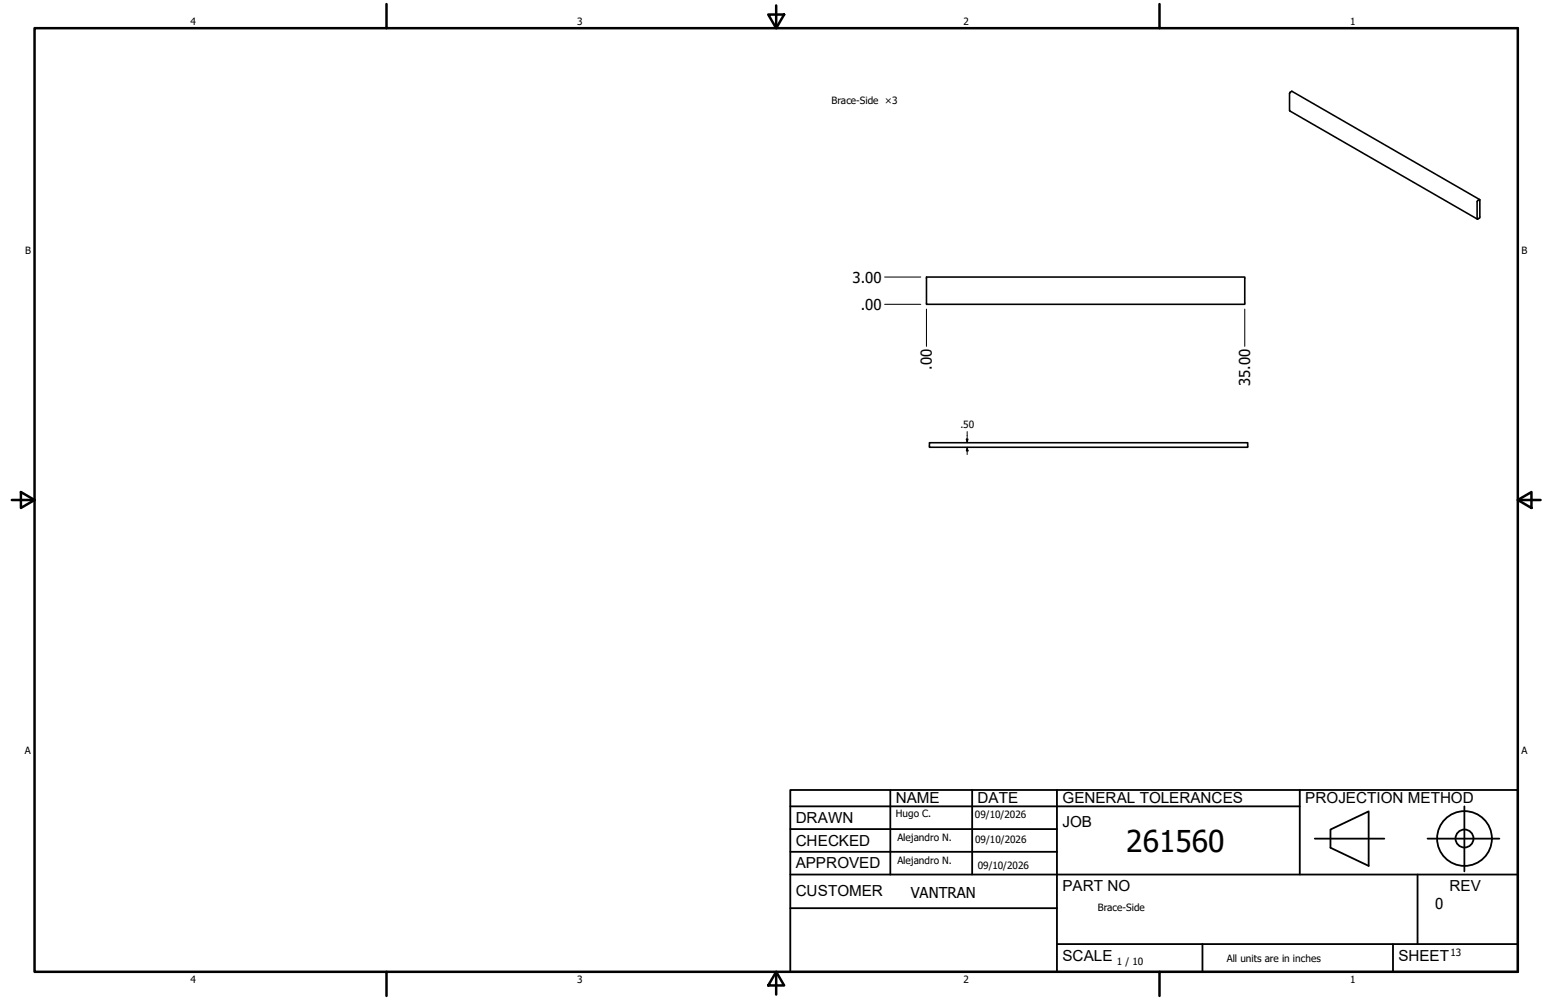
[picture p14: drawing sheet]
<svg xmlns="http://www.w3.org/2000/svg" width="432mm" height="279mm" viewBox="0 0 432 279" stroke-linecap="round" stroke-linejoin="round" font-family="sans-serif">
<defs><g id="words">
<text font-size="8.4" x="314.6" y="238.1">261560</text>
<g font-size="4.3">
<text x="250.2" y="224.2">NAME</text>
<text x="273" y="224.2">DATE</text>
<text x="296.7" y="224.3">GENERAL TOLERANCES</text>
<text x="364.6" y="224.3">PROJECTION METHOD</text>
<text x="222.2" y="229.9">DRAWN</text>
<text x="296.7" y="230.9">JOB</text>
<text x="222.2" y="236.3">CHECKED</text>
<text x="222.2" y="242.6">APPROVED</text>
<text x="222.2" y="250.3">CUSTOMER</text>
<text x="296.7" y="249">PART NO</text>
<text x="404.8" y="248.9">REV</text>
<text x="296.7" y="268.4">SCALE</text>
<text x="390.6" y="268.4">SHEET</text>
</g>
<g font-size="4.2">
<text x="238.1" y="78.9">3.00</text>
<text x="240.4" y="86.6">.00</text>
<text x="260.3" y="103.4" transform="rotate(-90 260.3 103.4)">.00</text>
<text x="349.2" y="107.9" transform="rotate(-90 349.2 107.9)">35.00</text>
<text x="254.4" y="250.8">VANTRAN</text>
<text x="400.9" y="254">0</text>
</g>
<g font-size="2.8">
<text x="53.2" y="6.9">4</text>
<text x="161.2" y="6.9">3</text>
<text x="269.1" y="6.9">2</text>
<text x="377.1" y="6.9">1</text>
<text x="232.3" y="29">Brace-Side ×3</text>
<text x="7" y="70.9">B</text>
<text x="424.9" y="70.9">B</text>
<text x="268.2" y="119.7">.50</text>
<text x="6.9" y="210.6">A</text>
<text x="424.9" y="210.6">A</text>
<text x="250.2" y="228.3">Hugo C.</text>
<text x="272.3" y="228.4">09/10/2026</text>
<text x="250.6" y="234.9">Alejandro N.</text>
<text x="272.4" y="235.6">09/10/2026</text>
<text x="250.6" y="241.5">Alejandro N.</text>
<text x="273.1" y="242.8">09/10/2026</text>
<text x="306.6" y="254.5">Brace-Side</text>
<text x="312" y="269.7">1 / 10</text>
<text x="342.6" y="268.7">All units are in inches</text>
<text x="405.1" y="267.1">13</text>
<text x="53.2" y="274.6">4</text>
<text x="161.2" y="274.6">3</text>
<text x="269.1" y="274.6">2</text>
<text x="377.1" y="274.6">1</text>
</g>
</g></defs>
<!-- layer: Visible (ANSI) -->
<path d="M412.7 56.1l.6-.3v5l-.6 .4-.1-.1zM413.3 55.8l-52.4-30.3-.6 .3-.1 5.2 52.4 30.2M258.8 77.4h88.9v7.6h-88.9zM259.6 123.7h88.9v1.3h-88.9z" fill="none" stroke="#000" stroke-width=".44"/>
<!-- layer: Borde (ANSI) -->
<g fill="none" stroke="#000" stroke-width=".7">
<path d="M9.7 7.9h414.2v263.6h-414.2zM107.9 1.1v6.8M214.6 4.1h4.4l-2.2 3.8zM216.8 1.5v6.4M323.8 1.1v6.8M3.3 139.7h6.4M5.8 137.5l3.9 2.2-3.9 2.2zM423.9 139.7l3.8-2.2v4.4zM423.9 139.7h6.4M107.9 271.5v6.8M216.8 271.5l2.2 3.8h-4.4zM216.8 271.5v6.4"/>
<path d="M323.8 271.5v6.8"/>
</g>
<!-- layer: Title (ANSI)-1 -->
<g fill="none" stroke="#000" stroke-width=".51">
<path d="M220.7 220.7h203.2v50.8h-203.2zM220.7 225.3h142.3M220.7 231.6h74.5M220.7 238h74.5M248.7 220.7v23.6M271.5 220.7v23.6M295.2 220.7v50.8M363 220.7v23.6M367.2 234.3h19.5M371.6 231.8l10.7-5.1v15.2l-10.7-5zM398.7 234.3h20.1M409 225.3v18.2"/>
<path d="M220.7 244.3h203.2M220.7 253.7h74.5M395.9 244.3v19.5M295.2 263.8h128.7M335.9 263.8v7.7M389.1 263.8v7.7"/>
<circle cx="409" cy="234.3" r="7.7"/>
<circle cx="409" cy="234.3" r="2.51"/>
</g>
<!-- layer: Cota (ANSI) -->
<path d="M247.1 77.4h10.1M247.1 85h10.1M258.8 86.4v10.4M347.7 86.4v10.4M269.9 122.7h.5l-.3 1zM270.1 125l.3 1h-.5zM270.1 120.6v3.1M270.1 125v2" fill="none" stroke="#000" stroke-width=".28"/>
<path d="M269.9 122.7h.5l-.3 1zM270.1 125l.3 1h-.5z" fill="#000"/>
<use href="#words"/>
</svg>
